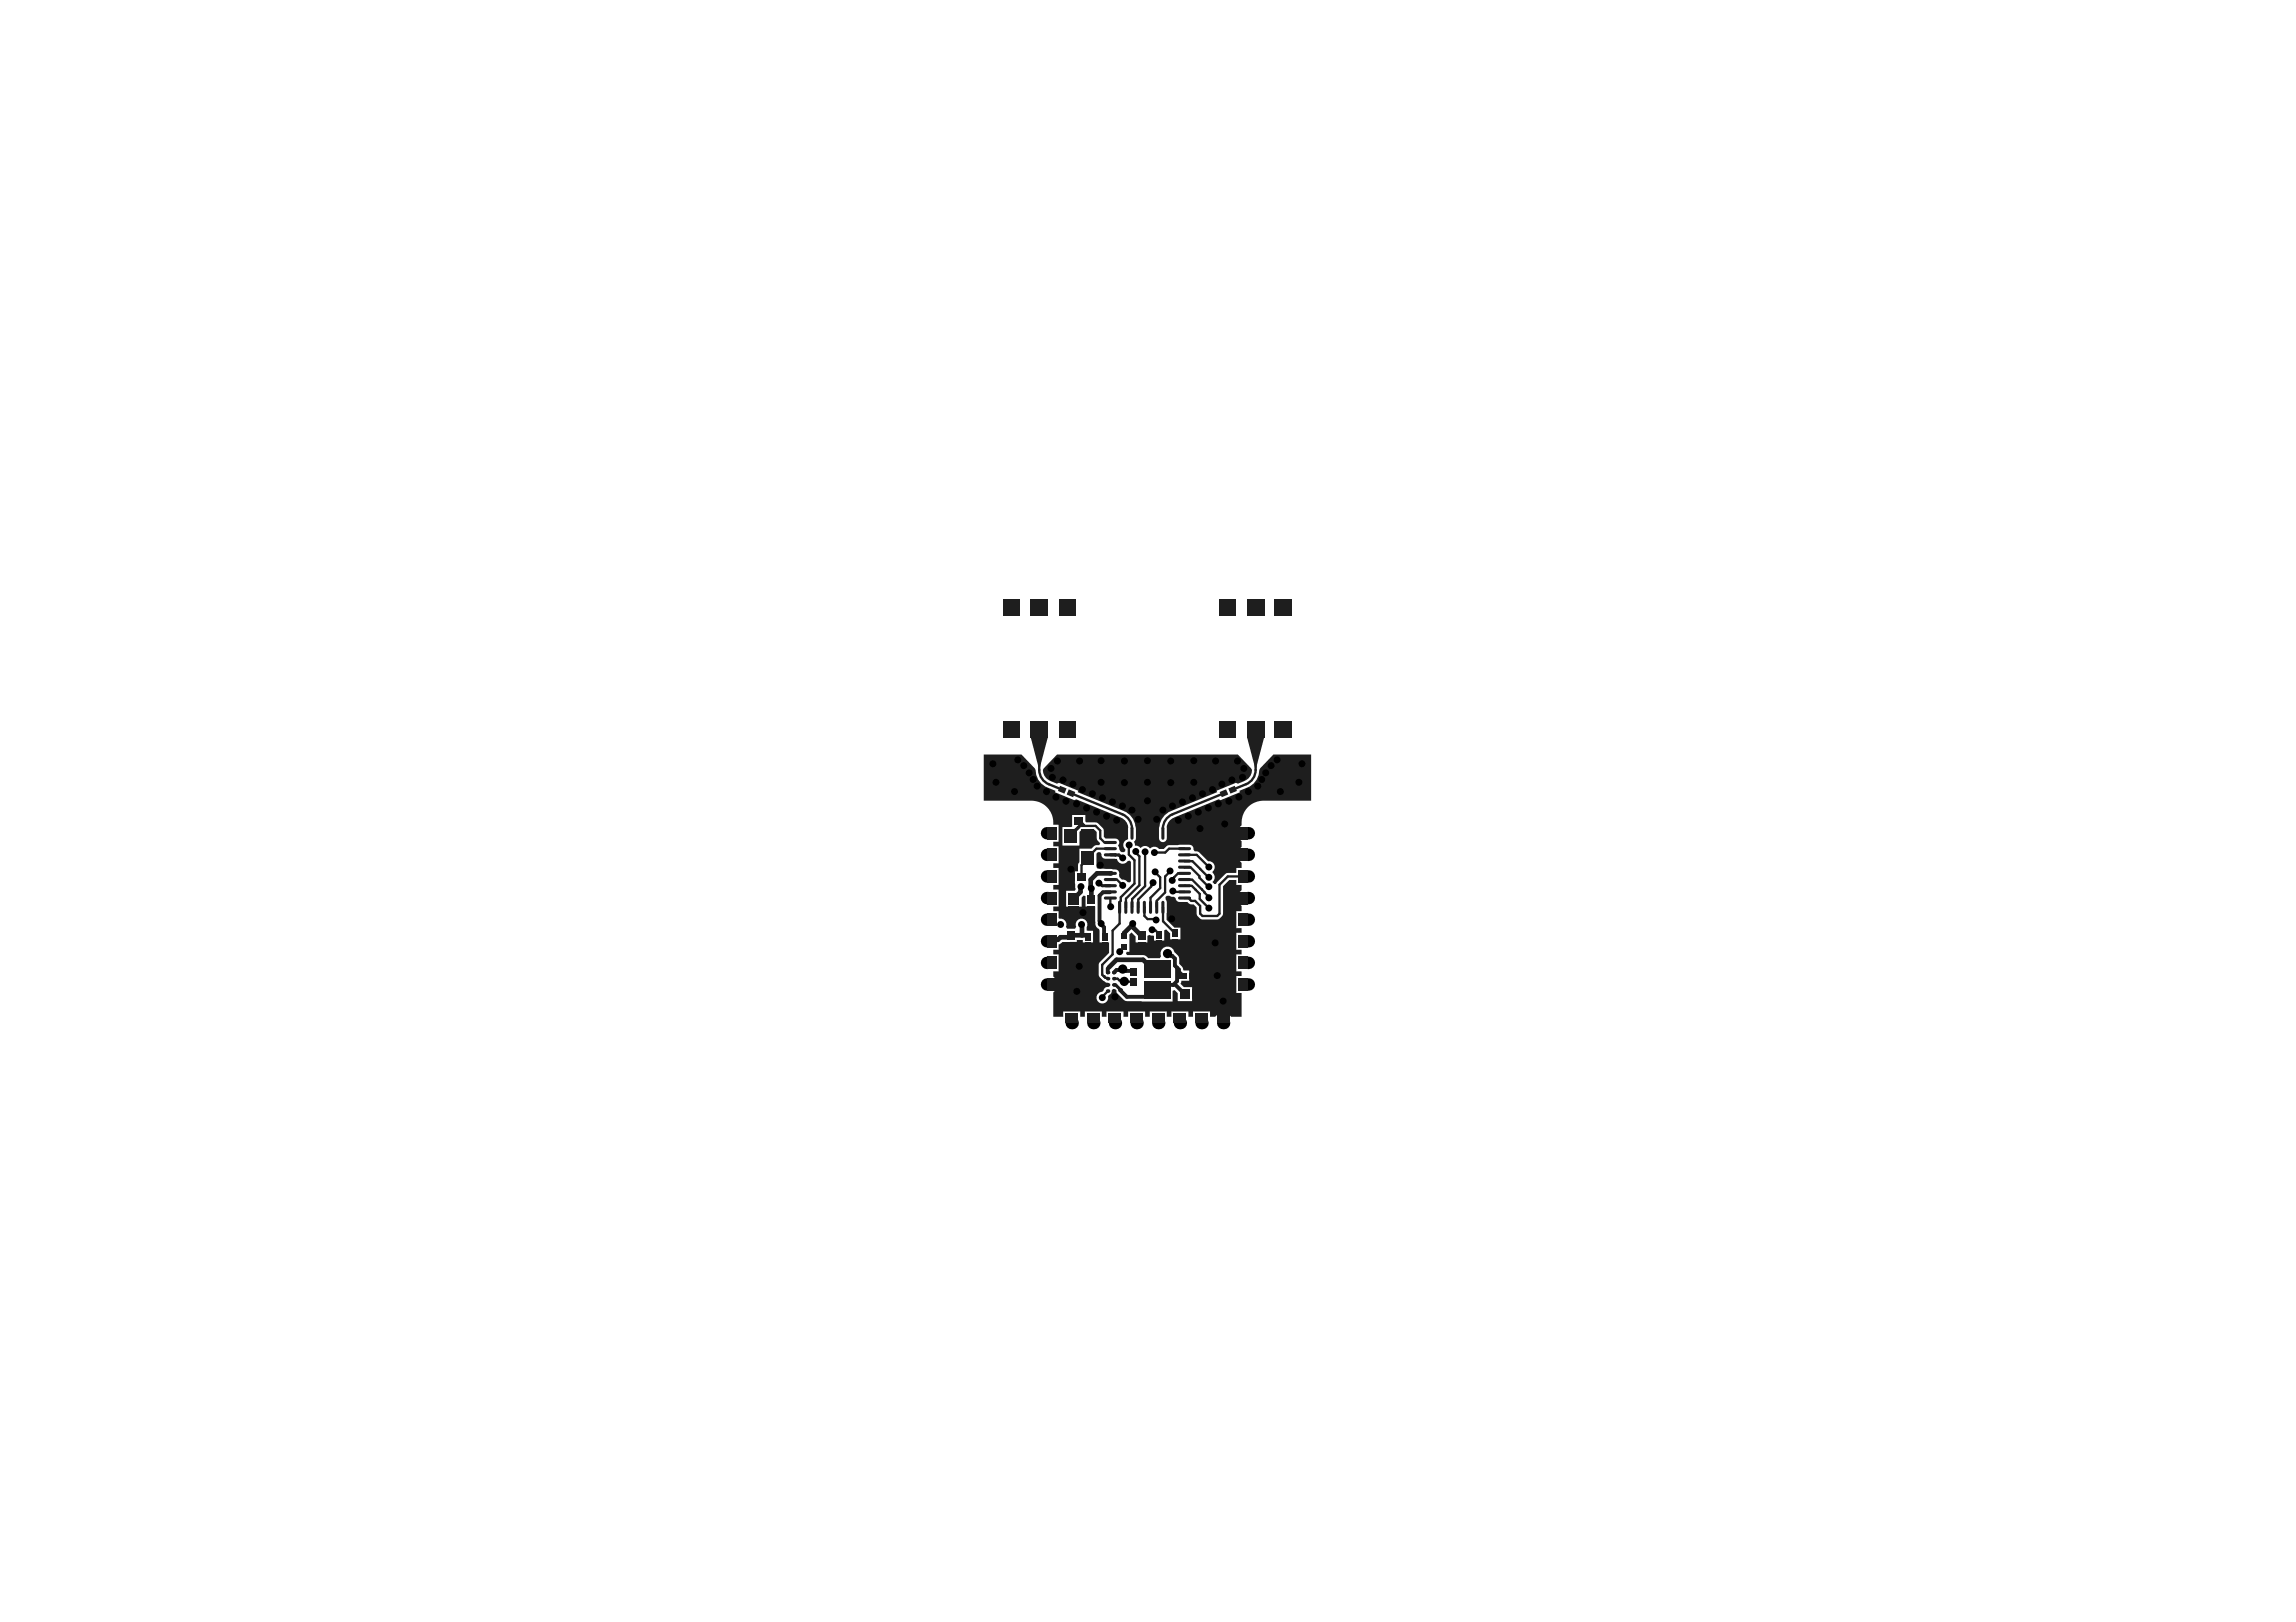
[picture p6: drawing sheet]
<svg xmlns="http://www.w3.org/2000/svg" width="297mm" height="210mm" viewBox="0 0 297 210" stroke-linecap="round" stroke-linejoin="round" font-family="sans-serif">
<g fill="#1e1e1e">
<path d="M141.8 110.5l.2-.2h.3l.2 .2a.49 .49 0 0 0 .5 .6l1.5 .1a.76 .76 0 0 0 .6 .6 .76 .76 0 0 0 .8-.4h.2l.2 .1v2.6l-.2 .1h-.2l-.2-.3-.6-.1a1.02 1.02 0 0 1-.3-1 .66 .66 0 0 0-.8-.3l-.4-.1h-1.6l-.2-.2z"/>
<path d="M136.8 97.6h23.3l1.8 1.8a1.21 1.21 0 0 1-.7 1.6l-1 .4-.3-.1-2.5 1 .1 .2-6 2.5a2.56 2.56 0 0 0-1.6 2.2v1.3a.51 .51 0 0 0 .5 .5 .51 .51 0 0 0 .6-.5v-1.3a1.36 1.36 0 0 1 .9-1.4l5.8-2.4 .2 .2 2.5-1.1-.1-.2 1.1-.4a2.42 2.42 0 0 0 1.5-2.3l1.8-2h4.9v6h-6.5a2.72 2.72 0 0 0-1.5 .7l-.3 .4a2.88 2.88 0 0 0-.7 1.7v.4l-.2 .2-.2 .6h1.2v.5h-1.2l.2 .5 .2 .3v.7l-.2 .2-.2 .6h1.2v.5h-1.2l.2 .5 .2 .3v.6h-.7v.7h-1.2l-1.3 1.2-.1 .2h-.2l-.3-.3a.81 .81 0 0 0 0-1.2 .78 .78 0 0 0 .3-1 .78 .78 0 0 0-.8-.4l-1.2-1.2-.5-.1-.2-.3a.49 .49 0 0 0-.5-.6l-2.7 .1-.3 .1-.3 .4h-.6a.77 .77 0 0 0-1.2-.1 .75 .75 0 0 0-1.2 0l-.2-.2-.6-.2-.1-.5 .3-.4v-1.3a2.56 2.56 0 0 0-1.6-2.2l-6-2.5 .1-.2-2.5-1-.3 .1-.8-.4a1.48 1.48 0 0 1-1-1.4z"/>
<path d="M127.3 97.6h4.9l1.7 1.8 .2 .9a3.3 3.3 0 0 0 2.5 2l-.1 .2 2.5 1.1 .2-.2 6 2.5a1.37 1.37 0 0 1 .7 1.3l.1 1.4a.78 .78 0 0 0-.6 .5 .78 .78 0 0 0 .2 .8v.3l-.2 .1h-.3l-.3-.4-.1-.5a.51 .51 0 0 0 .1-.6 .51 .51 0 0 0-.5-.3h-1.3l-.2-.2v-1a1.64 1.64 0 0 0-1.1-.9h-1.2l-.1-.1v-.8h-1.7v1.5h-1.2v2.4h2.1v-1.7l.4-.4h1.5l.4 .4v1l.4 .4-.1 .3a.91 .91 0 0 0-1 .4h-1.6v1.8l-.1 .4v.8h-.4v1.5l.1 .8-.2 .2h-1.1v2h2v-1.2l.3-.2h.1l.1 .1v1.3h1.3v2.1a.73 .73 0 0 0 .5 .8l.1 1.8h1.2v1.3l-1.3 1.4-.1 1.4a1.22 1.22 0 0 0 .8 .9l.3 .2a.32 .32 0 0 1 .4 .3l-.2 .2a.52 .52 0 0 0-.6 .5l-.3 .2a.76 .76 0 0 0-.6 .9 .76 .76 0 0 0 .9 .5 .76 .76 0 0 0 .5-.9l.4-.4 .1-.1a.32 .32 0 0 1 .3-.4l.4 .5 .9 .9 .4 .2h5.9v-1.4l.3-.1 .4 .4v1.1h1.8v-1.9h-1l-.5-.4 .1-.4h1v-1.3l-.7-.1a.88 .88 0 0 0-.5-.8 1.34 1.34 0 0 0-.7-1.5 .91 .91 0 0 0-1.1-.7 .91 .91 0 0 0-.6 1.2l-.2 .3h-1.4l-.5-.4h-.2h-2.1l-.1-.2 .1-.2h.3v-2.3l.3-.2 .5 .5v.8h1.5v-.9l.3-.1 .6 .1v.6h1.3v-1.3l.3-.1 .5 .5v.8h1.3v-1.6h-.8l-1-1 .1-2.2-.2-.7 .1-.2h.4l.3 .2h.3l.5 .6h1.2a.74 .74 0 0 0 .8 .3l.4 .4v.8a.99 .99 0 0 0 .8 .8h2a1.06 1.06 0 0 0 .6-.8v-3.5l.8-.8h.9v.6h.7v.7l-.2 .2-.2 .6h1.2v.5h-1.2l.2 .5 .2 .3v.6h-.7v2.2h.7v.6h-.7v2.2h.7v.6h-.7v2.2h.7v.6h-.7v2.2h.7v3.1h-1.3l-.3-.2-.5-.3v1.3h-.5v-1.3l-.6 .3-.2 .2h-.7v-.7h-2.2v.7h-.6v-.7h-2.2v.7h-.6v-.7h-2.2v.7h-.6v-.7h-2.2v.7h-.6v-.7h-2.2v.7h-.6v-.7h-2.2v.7h-.6v-.7h-2.1v.7h-1.3v-3.2l.2-.2 .2-.5h-1.2v-.6h1.2l-.2-.5-.2-.2v-.7h.7v-2.2h-.7v-.6h.7v-.7l.4-.3h1.9v-.3h.8v.4h1.3v-1.6h-.8l.1-.6a.76 .76 0 0 0-.8-.9 .76 .76 0 0 0-.7 1l-.1 .3h-1l-.2-.3 .1-.1a.76 .76 0 0 0-.9-.9l-.1-.1v-.9h-.7v-.6h.7v-2.2h-.7v-.6h.7v-2.2h-.7v-.6h.7v-2.2h-.7v-.6h.7v-2.2h-.7v-.3a2.82 2.82 0 0 0-2.8-2.8h-6.2z"/>
<path d="M133.4 95.2h2.2l-1.1 4.4z"/>
<path d="M161.3 95.2h2.2l-1.1 4.4z"/>
</g>
<path d="M140 119.7v1.3M135.5 127.4h.6M140.6 121h-2l-.2 .3h-1.2l-.3 .3h-1.3l-.1 .2M158.2 131.8v.6" fill="none" stroke="#1e1e1e" stroke-width=".6"/>
<g fill="none" stroke="#1e1e1e" stroke-width=".3">
<path d="M139.6 106.2l.6 .6M139.8 106.9h1.9M144.8 119.5l-.9 .9M148 117.4l.1 1.1 .4 .4h1l.1 .2M150.4 117.4l.1 1.8 1.5 1.6M153.2 112.2h.8l1.2 1.2v.2l1.2 1.1M153.2 111.4h1.1l1 1M153.2 114.6h1l1 1.1v.6l1.2 1.2M153.2 113.8h1l2.1 2.1h.1M154.7 115.2h.1M155.3 112.4v.1M155.5 115.1h.1"/>
<path d="M156.4 115.9h.1M158.8 113.4l-1 1.1v3.7l-.3 .3h-1.9l-.3-.3v-1l-.7-.6h-.5l-.2-.4h-.7"/>
</g>
<path d="M134.5 94.3v5.3M162.4 94.3v5.3M135.7 101.5l1.7 .7M138.5 102.7h.1M138.6 102.7l6.6 2.7M158.3 102.7l-6.6 2.7M158.3 102.7h.1M161.2 101.5l-1.7 .7" fill="none" stroke="#1e1e1e" stroke-width=".31"/>
<path d="M143.6 110.6h1.2l.4 .4" fill="none" stroke="#1e1e1e" stroke-width=".4"/>
<path d="M142.2 115.9v3.3l.3 .2v.2l.3 .4v1.1" fill="none" stroke="#1e1e1e" stroke-width=".5"/>
<circle cx="142.8" cy="126.3" r=".15" fill="#1e1e1e"/>
<g fill="none" stroke="#1e1e1e" stroke-width=".3">
<path d="M139.5 107.2l-.2 .1h-.1M139.5 107.1v.1M139.7 106.8l-.6 .6M139.8 106.9l-.3 .2M141.7 106.9l.6 .6v1l.6 .5h.7M143.6 116.2l.1 1.1M143.6 113.8h.9l.7 .8M146.1 109.4l-.1 1.2 .8 .7v3l-1.8 1.8v.5l-.2 .1v2.8M146.9 110.2v.1l.5 .5v3.8l-1.7 1.7-.1 1.1M148.1 110.2v4.5l-1.6 1.6-.1 1.1M149.2 114.2v.2l-.3 .3-1.6 1.7v1M149.3 110.3h1.4"/>
<path d="M149.4 112.8l.7 .7v1.4l-1.3 1.3M151.4 112.7l-.7 .7v2.1l-1.1 1.1M151.7 115.3l.3 .1h1.2M153.2 110.6h1.6l1.6 1.6M155.3 112.5l.9 .9M143.3 128.2l-.7 .8v.1M143.9 120.4v3.1l-1.3 1.4v1.2l.4 .4h.2M144.1 126.7h.5l.2 .2h.5l.2 .1 1.2 .1M145.4 122.5l-.5 .7M149 120.3l.1 .1h.4l.4 .4v.2"/>
</g>
<path d="M143.6 115.5h-.9l-.5 .4M151 123.4h.2l.3 .3h.1" fill="none" stroke="#1e1e1e" stroke-width=".5"/>
<path d="M139.8 114.7v.7l-.9 .9M139.9 119.6l.1 .1M141.2 115h.1M141.2 115v1.5M143.6 113h-1.7l-.8 .8-.1 1M146.5 119.5v.1l-1.1 1.1M146.6 119.5v.5l1.1 1.1M145.4 120.8v.3" fill="none" stroke="#1e1e1e" stroke-width=".6"/>
<path d="M142.2 114.3l.4 .3h1" fill="none" stroke="#1e1e1e" stroke-width=".4"/>
<circle cx="143.6" cy="113" r=".3" fill="#1e1e1e"/>
<path d="M144.9 128.1l.9 .9M144.9 125.5h.1M145.2 125.4l-.1 .1h-.7M145.2 125.2l.5 .4h.9M150.4 127.5l-1.6 1.5M151.6 123.7l.4 .4v.9l.5 .5v.3l.6 .5M152.3 125.2v1.8l-.5 .5" fill="none" stroke="#1e1e1e" stroke-width=".5"/>
<path d="M148.8 116.2v1.2M151.2 109.8l-.5 .5" fill="none" stroke="#1e1e1e" stroke-width=".3"/>
<path d="M143.4 125.2l1-1h3.5l1.2 1.3h.6" fill="none" stroke="#1e1e1e" stroke-width=".6"/>
<circle cx="144.9" cy="128.1" r=".25" fill="#1e1e1e"/>
<g fill="none" stroke="#1e1e1e" stroke-width=".4">
<path d="M143 116.2h1.3M143 115.4h1.3M143 114.6h1.3M143 113.8h1.3M143 113h1.3M143 112.2h1.3M143 111.4h1.3M143 110.6h1.3M143 109.8h1.3M143 109h1.3M144.8 107.2v1.3M144.8 116.8v1.3"/>
<path d="M145.6 107.2v1.3M145.6 116.8v1.3M146.4 107.2v1.3M146.4 116.8v1.3M147.2 107.2v1.3M147.2 116.8v1.3M148 107.2v1.3M148 116.8v1.3M148.8 107.2v1.3M148.8 116.8v1.3M149.6 107.2v1.3M149.6 116.8v1.3"/>
<path d="M150.4 107.2v1.3M150.4 116.8v1.3M151.2 107.2v1.3M151.2 116.8v1.3M152 107.2v1.3M152 116.8v1.3M152.6 116.2h1.3M152.6 115.4h1.3M152.6 114.6h1.3M152.6 113.8h1.3M152.6 113h1.3M152.6 112.2h1.3"/>
<path d="M152.6 111.4h1.3M152.6 110.6h1.3M152.6 109.8h1.3M152.6 109h1.3M144.1 127.5h.2l.6 .5"/>
</g>
<path d="M143.3 125.3v.5M144.4 125.5l-.3 .4M145.8 129h3M146.6 125.6l.1 .2M150.4 127.5h1.4M152.1 127.5l1.2 1.1" fill="none" stroke="#1e1e1e" stroke-width=".5"/>
<path d="M139.1 107.4v.3l-.6 .5M139.7 106.8h.5M143.6 109.8h-1.8l-1.1 1.1v.2l-.8 .9v1.4M149.6 116.6v.8M151.2 109.8h2M151.9 113.5h.1M153.2 113h-.8l-.7 .8v.1M158.8 113.4h2.6" fill="none" stroke="#1e1e1e" stroke-width=".3"/>
<path d="M134.5 99.6a2 2 0 0 0 1.2 1.9M162.4 99.6a2 2 0 0 1-1.2 1.9M145.2 105.4a2 2 0 0 1 1.2 1.8M151.7 105.4a2 2 0 0 0-1.3 1.8" fill="none" stroke="#1e1e1e" stroke-width=".31"/>
<g fill="#000">
<circle cx="128.5" cy="98.8" r=".45"/>
<circle cx="131.7" cy="98.3" r=".45"/>
<circle cx="132.4" cy="99.1" r=".45"/>
<circle cx="136" cy="99.4" r=".45"/>
<circle cx="136.8" cy="98.5" r=".45"/>
<circle cx="139.7" cy="98.5" r=".45"/>
<circle cx="142.4" cy="98.4" r=".45"/>
<circle cx="145.5" cy="98.5" r=".45"/>
<circle cx="148.4" cy="98.4" r=".45"/>
<circle cx="151.5" cy="98.5" r=".45"/>
<circle cx="154.4" cy="98.4" r=".45"/>
<circle cx="157.3" cy="98.5" r=".45"/>
<circle cx="160.1" cy="98.5" r=".45"/>
<circle cx="160.9" cy="99.4" r=".45"/>
<circle cx="164.4" cy="99.1" r=".45"/>
<circle cx="165.2" cy="98.3" r=".45"/>
<circle cx="168.4" cy="98.8" r=".45"/>
<circle cx="128.9" cy="101.2" r=".45"/>
<circle cx="131.3" cy="102.4" r=".45"/>
<circle cx="133.1" cy="100" r=".45"/>
<circle cx="133.7" cy="100.9" r=".45"/>
<circle cx="134.2" cy="101.7" r=".45"/>
<circle cx="135.4" cy="102.4" r=".45"/>
<circle cx="135.5" cy="110.6" r=".8"/>
<circle cx="135.5" cy="116.2" r=".8"/>
<circle cx="135.5" cy="119" r=".8"/>
<circle cx="135.5" cy="107.8" r=".8"/>
<circle cx="135.5" cy="113.4" r=".8"/>
<circle cx="136.1" cy="100.6" r=".45"/>
<circle cx="136.6" cy="103.2" r=".45"/>
<circle cx="137.2" cy="119.6" r=".45"/>
<circle cx="137.5" cy="100.9" r=".45"/>
<circle cx="137.9" cy="103.7" r=".45"/>
<circle cx="138.5" cy="112.5" r=".45"/>
<circle cx="138.8" cy="101.5" r=".45"/>
<circle cx="139.3" cy="104" r=".45"/>
<circle cx="139.8" cy="114.7" r=".45"/>
<circle cx="139.9" cy="119.6" r=".45"/>
<circle cx="140" cy="102.2" r=".45"/>
<circle cx="140.1" cy="118.1" r=".45"/>
<circle cx="140.6" cy="104.6" r=".45"/>
<circle cx="141.2" cy="115" r=".45"/>
<circle cx="141.3" cy="102.7" r=".45"/>
<circle cx="141.9" cy="105.1" r=".45"/>
<circle cx="142.2" cy="114.3" r=".45"/>
<circle cx="142.3" cy="112" r=".45"/>
<circle cx="142.4" cy="101.2" r=".45"/>
<circle cx="142.5" cy="119.5" r=".45"/>
<circle cx="142.6" cy="103.2" r=".45"/>
<circle cx="143.2" cy="105.6" r=".45"/>
<circle cx="143.7" cy="117.3" r=".45"/>
<circle cx="143.9" cy="103.8" r=".45"/>
<circle cx="144.5" cy="106.2" r=".45"/>
<circle cx="145.2" cy="104.3" r=".45"/>
<circle cx="145.2" cy="114.6" r=".45"/>
<circle cx="145.2" cy="111" r=".45"/>
<circle cx="145.5" cy="101.3" r=".45"/>
<circle cx="146.1" cy="109.4" r=".45"/>
<circle cx="146.4" cy="104.8" r=".45"/>
<circle cx="146.5" cy="119.5" r=".45"/>
<circle cx="146.9" cy="110.2" r=".45"/>
<circle cx="147.2" cy="106" r=".45"/>
<circle cx="148.1" cy="110.2" r=".45"/>
<circle cx="148.4" cy="103.6" r=".45"/>
<circle cx="148.4" cy="101.2" r=".45"/>
<circle cx="149.2" cy="114.2" r=".45"/>
<circle cx="149.3" cy="110.3" r=".45"/>
<circle cx="149.4" cy="112.8" r=".45"/>
<circle cx="149.6" cy="119.1" r=".45"/>
<circle cx="149.6" cy="106" r=".45"/>
<circle cx="150.4" cy="104.8" r=".45"/>
<circle cx="151.4" cy="112.7" r=".45"/>
<circle cx="151.5" cy="101.3" r=".45"/>
<circle cx="151.6" cy="118.9" r=".45"/>
<circle cx="151.7" cy="113.9" r=".45"/>
<circle cx="151.7" cy="104.3" r=".45"/>
<circle cx="151.7" cy="115.3" r=".45"/>
<circle cx="152.4" cy="106.2" r=".45"/>
<circle cx="153" cy="103.8" r=".45"/>
<circle cx="153.7" cy="105.6" r=".45"/>
<circle cx="154.3" cy="103.2" r=".45"/>
<circle cx="154.4" cy="101.2" r=".45"/>
<circle cx="155" cy="105.1" r=".45"/>
<circle cx="155.2" cy="107.2" r=".45"/>
<circle cx="155.6" cy="102.7" r=".45"/>
<circle cx="156.3" cy="104.6" r=".45"/>
<circle cx="156.4" cy="113.5" r=".45"/>
<circle cx="156.4" cy="112.2" r=".45"/>
<circle cx="156.4" cy="117.5" r=".45"/>
<circle cx="156.4" cy="116.2" r=".45"/>
<circle cx="156.4" cy="114.7" r=".45"/>
<circle cx="156.9" cy="102.2" r=".45"/>
<circle cx="157.6" cy="104" r=".45"/>
<circle cx="158.1" cy="101.5" r=".45"/>
<circle cx="158.4" cy="106.6" r=".45"/>
<circle cx="159" cy="103.7" r=".45"/>
<circle cx="159.4" cy="100.9" r=".45"/>
<circle cx="160.3" cy="103.2" r=".45"/>
<circle cx="160.7" cy="100.6" r=".45"/>
<circle cx="161.4" cy="113.4" r=".8"/>
<circle cx="161.4" cy="119" r=".8"/>
<circle cx="161.4" cy="107.8" r=".8"/>
<circle cx="161.4" cy="110.6" r=".8"/>
<circle cx="161.4" cy="116.2" r=".8"/>
<circle cx="161.5" cy="102.4" r=".45"/>
<circle cx="162.7" cy="101.7" r=".45"/>
<circle cx="163.2" cy="100.9" r=".45"/>
<circle cx="163.7" cy="100" r=".45"/>
<circle cx="165.6" cy="102.4" r=".45"/>
<circle cx="168" cy="101.2" r=".45"/>
<circle cx="135.5" cy="121.8" r=".8"/>
<circle cx="135.5" cy="124.6" r=".8"/>
<circle cx="135.5" cy="127.4" r=".8"/>
<circle cx="138.6" cy="132.4" r=".8"/>
<circle cx="139.3" cy="128.3" r=".45"/>
<circle cx="139.6" cy="125" r=".45"/>
<circle cx="141.4" cy="132.4" r=".8"/>
<circle cx="142.6" cy="129.1" r=".45"/>
<circle cx="144.2" cy="129" r=".45"/>
<circle cx="144.2" cy="132.4" r=".8"/>
<circle cx="144.9" cy="123.2" r=".45"/>
<circle cx="145.2" cy="125.4" r=".6"/>
<circle cx="145.4" cy="127" r=".6"/>
<circle cx="147" cy="132.4" r=".8"/>
<circle cx="149" cy="120.3" r=".45"/>
<circle cx="149.8" cy="132.4" r=".8"/>
<circle cx="151" cy="123.4" r=".6"/>
<circle cx="152.6" cy="132.4" r=".8"/>
<circle cx="155.4" cy="132.4" r=".8"/>
<circle cx="157.2" cy="122" r=".45"/>
<circle cx="157.5" cy="126.3" r=".45"/>
<circle cx="158.2" cy="132.4" r=".8"/>
<circle cx="158.2" cy="129.6" r=".45"/>
<circle cx="161.4" cy="127.4" r=".8"/>
<circle cx="161.4" cy="124.6" r=".8"/>
<circle cx="161.4" cy="121.8" r=".8"/>
</g>
<g fill="#1e1e1e">
<path d="M137.7 107.3h1.6v1.8h-1.6z" fill-rule="evenodd"/>
<path d="M139.9 107.3h1.6v1.8h-1.6z" fill-rule="evenodd"/>
<path d="M139.9 110.1h1.6v1.8h-1.6z" fill-rule="evenodd"/>
<path d="M137.7 110.1h1.6v1.8h-1.6z" fill-rule="evenodd"/>
<path d="M145.1 120.7h.7v.8h-.7z" fill-rule="evenodd"/>
<path d="M145.1 122.1h.7v.8h-.7z" fill-rule="evenodd"/>
<path d="M154.2 128h1.3v1.3h-1.3z" fill-rule="evenodd"/>
<path d="M152.7 128h1.2v1.3h-1.2z" fill-rule="evenodd"/>
<path d="M138.2 117.3h1.4v1.5h-1.4z" fill-rule="evenodd"/>
<path d="M138.2 115.6h1.4v1.4h-1.4z" fill-rule="evenodd"/>
<path d="M146.3 126.6h.8v1h-.8z" fill-rule="evenodd"/>
<path d="M146.3 125.4h.8v.9h-.8z" fill-rule="evenodd"/>
<path d="M140.7 117.3h1v1.1h-1z" fill-rule="evenodd"/>
<path d="M140.7 115.9h1v1.1h-1z" fill-rule="evenodd"/>
<path d="M157.8 102.5l.8-.3 .3 .6-.8 .4z" fill-rule="evenodd"/>
<path d="M158.9 102l.8-.3 .3 .7-.8 .3z" fill-rule="evenodd"/>
<path d="M148 124.3h3.4v2.3h-3.4z" fill-rule="evenodd"/>
<path d="M148 127h3.4v2.3h-3.4z" fill-rule="evenodd"/>
<path d="M152.6 125.9h.9v.7h-.9z" fill-rule="evenodd"/>
<path d="M153.9 125.9h.9v.7h-.9z" fill-rule="evenodd"/>
<path d="M157.7 93.2h2.2v2.2h-2.2z" fill-rule="evenodd"/>
<path d="M161.3 93.2h2.2v2.2h-2.2z" fill-rule="evenodd"/>
<path d="M164.9 93.2h2.2v2.2h-2.2z" fill-rule="evenodd"/>
<path d="M164.9 77.5h2.2v2.2h-2.2z" fill-rule="evenodd"/>
<path d="M161.3 77.5h2.2v2.2h-2.2z" fill-rule="evenodd"/>
<path d="M157.7 77.5h2.2v2.2h-2.2z" fill-rule="evenodd"/>
<path d="M160.2 107h1.2v1.6h-1.2z" fill-rule="evenodd"/>
<path d="M160.2 109.8h1.2v1.6h-1.2z" fill-rule="evenodd"/>
<path d="M160.2 112.6h1.2v1.6h-1.2z" fill-rule="evenodd"/>
<path d="M160.2 115.4h1.2v1.6h-1.2z" fill-rule="evenodd"/>
<path d="M160.2 118.2h1.2v1.6h-1.2z" fill-rule="evenodd"/>
<path d="M160.2 121h1.2v1.6h-1.2z" fill-rule="evenodd"/>
<path d="M160.2 123.8h1.2v1.6h-1.2z" fill-rule="evenodd"/>
<path d="M160.2 126.6h1.2v1.6h-1.2z" fill-rule="evenodd"/>
<path d="M138.3 102.2l.8 .3-.3 .7-.8-.4z" fill-rule="evenodd"/>
<path d="M137.1 101.7l.9 .3-.3 .7-.8-.3z" fill-rule="evenodd"/>
<path d="M149.6 121.7h.7v.9h-.7z" fill-rule="evenodd"/>
<path d="M149.6 120.5h.7v.9h-.7z" fill-rule="evenodd"/>
<path d="M139.4 113.1h1.1v.9h-1.1z" fill-rule="evenodd"/>
<path d="M137.9 113.1h1.2v.9h-1.2z" fill-rule="evenodd"/>
<path d="M137.6 105.8h1.1v.9h-1.1z" fill-rule="evenodd"/>
<path d="M139 105.8h1.1v.9h-1.1z" fill-rule="evenodd"/>
<path d="M151.7 120.3h.7v1h-.7z" fill-rule="evenodd"/>
<path d="M151.7 121.6h.7v.9h-.7z" fill-rule="evenodd"/>
<path d="M140.4 120.7h.7v1h-.7z" fill-rule="evenodd"/>
<path d="M140.4 122h.7v.9h-.7z" fill-rule="evenodd"/>
<path d="M138.1 121.9h.9v1.1h-.9z" fill-rule="evenodd"/>
<path d="M138.1 120.5h.9v1.1h-.9z" fill-rule="evenodd"/>
<path d="M147.2 122h.9v1.1h-.9z" fill-rule="evenodd"/>
<path d="M147.2 120.5h.9v1.2h-.9z" fill-rule="evenodd"/>
<path d="M142.6 122h.7v.9h-.7z" fill-rule="evenodd"/>
<path d="M142.6 120.7h.7v1h-.7z" fill-rule="evenodd"/>
<path d="M129.8 93.2h2.2v2.2h-2.2z" fill-rule="evenodd"/>
<path d="M133.4 93.2h2.2v2.2h-2.2z" fill-rule="evenodd"/>
<path d="M137 93.2h2.1v2.2h-2.1z" fill-rule="evenodd"/>
<path d="M137 77.5h2.1v2.2h-2.1z" fill-rule="evenodd"/>
<path d="M133.4 77.5h2.2v2.2h-2.2z" fill-rule="evenodd"/>
<path d="M129.8 77.5h2.2v2.2h-2.2z" fill-rule="evenodd"/>
<path d="M137.9 131.2h1.5v1.2h-1.5z" fill-rule="evenodd"/>
<path d="M140.6 131.2h1.6v1.2h-1.6z" fill-rule="evenodd"/>
<path d="M143.4 131.2h1.6v1.2h-1.6z" fill-rule="evenodd"/>
<path d="M146.2 131.2h1.6v1.2h-1.6z" fill-rule="evenodd"/>
<path d="M149 131.2h1.6v1.2h-1.6z" fill-rule="evenodd"/>
<path d="M151.8 131.2h1.6v1.2h-1.6z" fill-rule="evenodd"/>
<path d="M154.6 131.2h1.6v1.2h-1.6z" fill-rule="evenodd"/>
<path d="M157.4 131.2h1.6v1.2h-1.6z" fill-rule="evenodd"/>
<path d="M135.5 126.6h1.2v1.6h-1.2z" fill-rule="evenodd"/>
<path d="M135.5 123.8h1.2v1.6h-1.2z" fill-rule="evenodd"/>
<path d="M135.5 121h1.2v1.6h-1.2z" fill-rule="evenodd"/>
<path d="M135.5 118.2h1.2v1.6h-1.2z" fill-rule="evenodd"/>
<path d="M135.5 115.4h1.2v1.6h-1.2z" fill-rule="evenodd"/>
<path d="M135.5 112.6h1.2v1.6h-1.2z" fill-rule="evenodd"/>
<path d="M135.5 109.8h1.2v1.6h-1.2z" fill-rule="evenodd"/>
<path d="M135.5 107h1.2v1.6h-1.2z" fill-rule="evenodd"/>
</g>
<g fill="#1e1e1e">
<circle cx="143.3" cy="125.9" r=".23"/>
<circle cx="144.1" cy="125.9" r=".23"/>
<circle cx="143.3" cy="126.7" r=".23"/>
<circle cx="144.1" cy="126.7" r=".23"/>
<circle cx="143.3" cy="127.5" r=".23"/>
<circle cx="144.1" cy="127.5" r=".23"/>
<circle cx="143.3" cy="128.2" r=".23"/>
<circle cx="144.1" cy="128.2" r=".23"/>
</g>
</svg>
